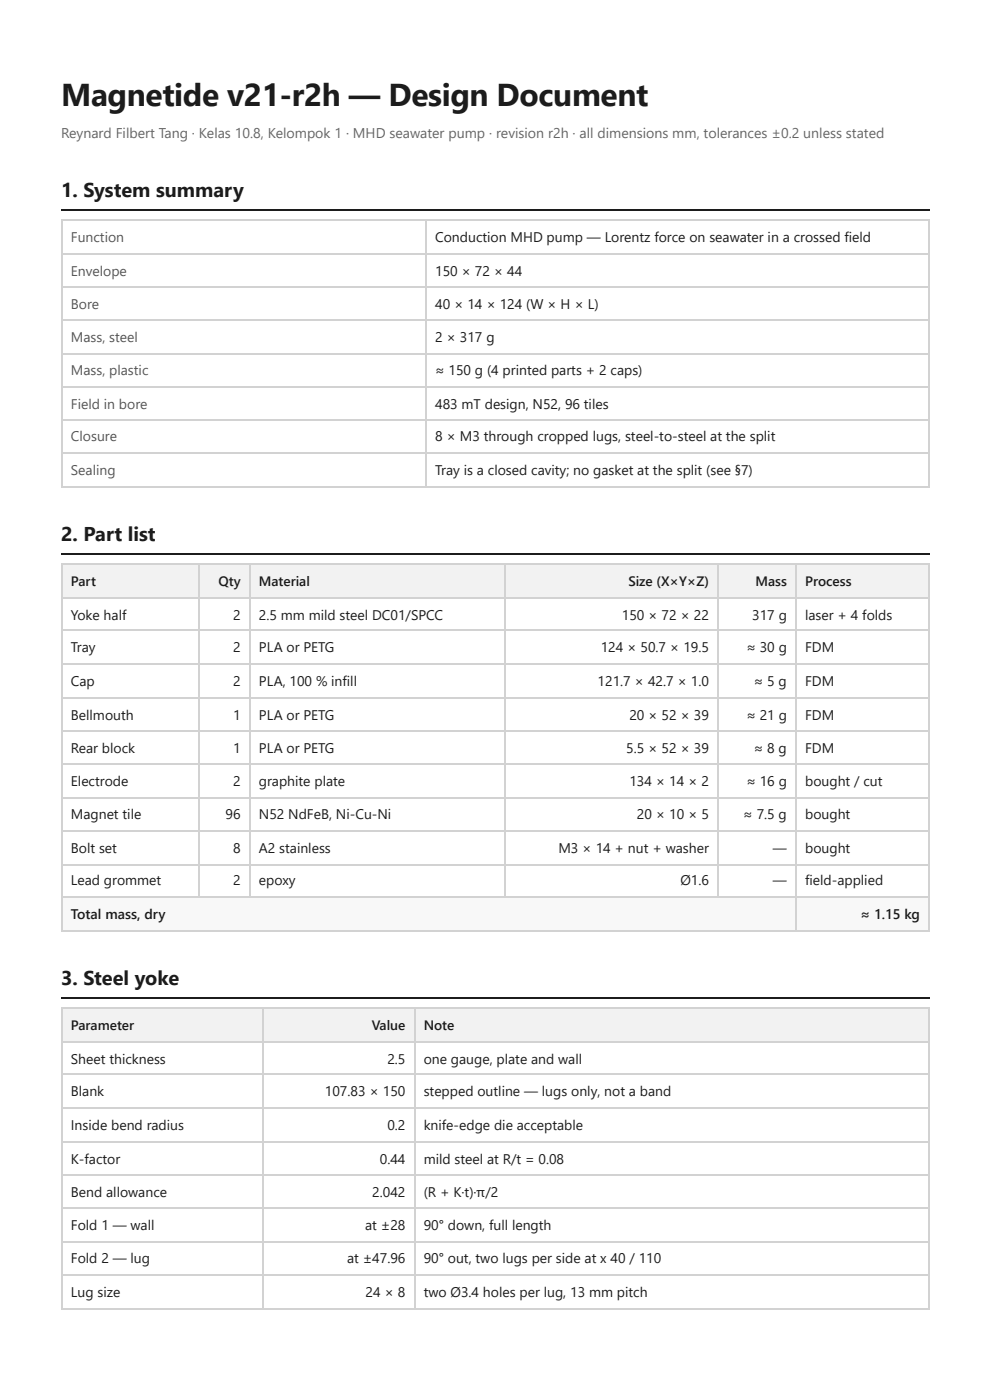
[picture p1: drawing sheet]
<svg xmlns="http://www.w3.org/2000/svg" width="210mm" height="297mm" viewBox="0 0 210 297" stroke-linecap="round" stroke-linejoin="round" font-family="sans-serif">
<defs><g id="words">
<text font-size="6.7" fill="#1c1c1e" x="13" y="22.5">Magnetide v21-r2h — Design Document</text>
<g font-size="4.2" fill="#1c1c1e">
<text x="13" y="41.8">1. System summary</text>
<text x="13" y="114.8">2. Part list</text>
<text x="13" y="209">3. Steel yoke</text>
</g>
<text font-size="3" fill="#666" x="13" y="29.4">Reynard Filbert Tang · Kelas 10.8, Kelompok 1 · MHD seawater pump · revision r2h · all dimensions mm, tolerances ±0.2 unless stated</text>
<g font-size="3" fill="#555">
<text x="15" y="51.3">Function</text>
<text x="15" y="58.5">Envelope</text>
<text x="15" y="65.6">Bore</text>
<text x="15" y="72.5">Mass, steel</text>
<text x="15" y="79.6">Mass, plastic</text>
<text x="15" y="86.8">Field in bore</text>
<text x="15" y="93.7">Closure</text>
<text x="15" y="100.8">Sealing</text>
</g>
<g font-size="3" fill="#1c1c1e">
<text x="92.3" y="51.3">Conduction MHD pump — Lorentz force on seawater in a crossed field</text>
<text x="92.3" y="58.5">150 × 72 × 44</text>
<text x="92.3" y="65.6">40 × 14 × 124 (W × H × L)</text>
<text x="92.3" y="72.5">2 × 317 g</text>
<text x="92.3" y="79.6">≈ 150 g (4 printed parts + 2 caps)</text>
<text x="92.3" y="86.8">483 mT design, N52, 96 tiles</text>
<text x="92.3" y="93.7">8 × M3 through cropped lugs, steel-to-steel at the split</text>
<text x="92.3" y="100.8">Tray is a closed cavity; no gasket at the split (see §7)</text>
<text x="15" y="131.5">Yoke half</text>
<text x="49.4" y="131.5">2</text>
<text x="54.9" y="131.5">2.5 mm mild steel DC01/SPCC</text>
<text x="131.8" y="131.5">150 × 72 × 22</text>
<text x="159.5" y="131.5">317 g</text>
<text x="170.7" y="131.5">laser + 4 folds</text>
<text x="15" y="138.4">Tray</text>
<text x="49.4" y="138.4">2</text>
<text x="54.9" y="138.4">PLA or PETG</text>
<text x="127.3" y="138.4">124 × 50.7 × 19.5</text>
<text x="158.2" y="138.4">≈ 30 g</text>
<text x="170.7" y="138.4">FDM</text>
<text x="15" y="145.5">Cap</text>
<text x="49.4" y="145.5">2</text>
<text x="54.9" y="145.5">PLA, 100 % infill</text>
<text x="126.7" y="145.5">121.7 × 42.7 × 1.0</text>
<text x="159.8" y="145.5">≈ 5 g</text>
<text x="170.7" y="145.5">FDM</text>
<text x="15" y="152.7">Bellmouth</text>
<text x="49.4" y="152.7">1</text>
<text x="54.9" y="152.7">PLA or PETG</text>
<text x="133.4" y="152.7">20 × 52 × 39</text>
<text x="158.2" y="152.7">≈ 21 g</text>
<text x="170.7" y="152.7">FDM</text>
<text x="15" y="159.8">Rear block</text>
<text x="49.4" y="159.8">1</text>
<text x="54.9" y="159.8">PLA or PETG</text>
<text x="132.8" y="159.8">5.5 × 52 × 39</text>
<text x="159.8" y="159.8">≈ 8 g</text>
<text x="170.7" y="159.8">FDM</text>
<text x="15" y="166.7">Electrode</text>
<text x="49.4" y="166.7">2</text>
<text x="54.9" y="166.7">graphite plate</text>
<text x="133.4" y="166.7">134 × 14 × 2</text>
<text x="158.2" y="166.7">≈ 16 g</text>
<text x="170.7" y="166.7">bought / cut</text>
<text x="15" y="173.8">Magnet tile</text>
<text x="47.8" y="173.8">96</text>
<text x="54.9" y="173.8">N52 NdFeB, Ni-Cu-Ni</text>
<text x="135" y="173.8">20 × 10 × 5</text>
<text x="157.6" y="173.8">≈ 7.5 g</text>
<text x="170.7" y="173.8">bought</text>
<text x="15" y="181">Bolt set</text>
<text x="49.4" y="181">8</text>
<text x="54.9" y="181">A2 stainless</text>
<text x="118.4" y="181">M3 × 14 + nut + washer</text>
<text x="163.9" y="181">—</text>
<text x="170.7" y="181">bought</text>
<text x="15" y="187.9">Lead grommet</text>
<text x="49.4" y="187.9">2</text>
<text x="54.9" y="187.9">epoxy</text>
<text x="144.2" y="187.9">Ø1.6</text>
<text x="163.9" y="187.9">—</text>
<text x="170.7" y="187.9">field-applied</text>
<text x="15" y="195">Total mass, dry</text>
<text x="182.4" y="195">≈ 1.15 kg</text>
<text x="15" y="225.7">Sheet thickness</text>
<text x="82.1" y="225.7">2.5</text>
<text x="89.8" y="225.7">one gauge, plate and wall</text>
<text x="15" y="232.6">Blank</text>
<text x="68.9" y="232.6">107.83 × 150</text>
<text x="89.8" y="232.6">stepped outline — lugs only, not a band</text>
<text x="15" y="239.7">Inside bend radius</text>
<text x="82.1" y="239.7">0.2</text>
<text x="89.8" y="239.7">knife-edge die acceptable</text>
<text x="15" y="246.9">K-factor</text>
<text x="80.5" y="246.9">0.44</text>
<text x="89.8" y="246.9">mild steel at R/t = 0.08</text>
<text x="15" y="254">Bend allowance</text>
<text x="78.9" y="254">2.042</text>
<text x="89.8" y="254">(R + K·t)·π/2</text>
<text x="15" y="260.9">Fold 1 — wall</text>
<text x="77.4" y="260.9">at ±28</text>
<text x="89.8" y="260.9">90° down, full length</text>
<text x="15" y="268">Fold 2 — lug</text>
<text x="73.6" y="268">at ±47.96</text>
<text x="89.8" y="268">90° out, two lugs per side at x 40 / 110</text>
<text x="15" y="275.2">Lug size</text>
<text x="77.5" y="275.2">24 × 8</text>
<text x="89.8" y="275.2">two Ø3.4 holes per lug, 13 mm pitch</text>
</g>
<g font-size="2.9" fill="#1c1c1e">
<text x="15" y="124.4">Part</text>
<text x="46.3" y="124.4">Qty</text>
<text x="54.9" y="124.4">Material</text>
<text x="133.2" y="124.4">Size (X×Y×Z)</text>
<text x="160.2" y="124.4">Mass</text>
<text x="170.7" y="124.4">Process</text>
<text x="15" y="218.5">Parameter</text>
<text x="78.8" y="218.5">Value</text>
<text x="89.8" y="218.5">Note</text>
</g>
</g></defs>
<path d="M13 44.6h184M13 117.6h184" fill="none" stroke="#1c1c1e" stroke-width=".26"/>
<path d="M13 46.7h184M13 53.8h184M13.1 46.6v56.9M90.4 46.6v56.9M13 61h184M13 67.9h184M13 75h184M13 82.2h184M13 89h184M13 96.2h184M13 103.3h184" fill="none" stroke="#d2d2d2" stroke-width=".26"/>
<path d="M196.9 46.6v56.9" fill="none" stroke="#d2d2d2" stroke-width=".21"/>
<g fill="#f2f2f0">
<path d="M13.2 119.9h28.9v6.8h-28.9z"/>
<path d="M42.1 119.9h10.8v6.8h-10.8z"/>
<path d="M52.9 119.9h54.3v6.8h-54.3z"/>
<path d="M107.2 119.9h44.9v6.8h-44.9z"/>
<path d="M152.1 119.9h16.7v6.8h-16.7z"/>
<path d="M168.8 119.9h28.2v6.8h-28.2z"/>
</g>
<g fill="#fafae8">
<path d="M13.2 190.5h155.6v6.9h-155.6z"/>
<path d="M168.8 190.5h28.2v6.9h-28.2z"/>
</g>
<g fill="none" stroke="#d2d2d2" stroke-width=".26">
<path d="M13 119.7h184M13.1 119.6v78M42.2 119.6v70.9M53 119.6v70.9M107 119.6v70.9M152.3 119.6v70.9M168.7 119.6v78M13 126.9h184M13 133.7h184M13 140.9h184M13 148h184M13 155.2h184"/>
<path d="M13 162.1h184M13 169.2h184M13 176.3h184M13 183.5h184M13 190.4h184M13 197.5h184"/>
</g>
<path d="M196.9 119.6v78" fill="none" stroke="#d2d2d2" stroke-width=".21"/>
<path d="M13 211.8h184" fill="none" stroke="#1c1c1e" stroke-width=".26"/>
<g fill="#f2f2f0">
<path d="M13.2 214h42.6v6.9h-42.6z"/>
<path d="M55.8 214h32v6.9h-32z"/>
<path d="M87.8 214h109.2v6.9h-109.2z"/>
</g>
<g fill="none" stroke="#d2d2d2" stroke-width=".26">
<path d="M13 213.9h184M13.1 213.8v63.7M55.7 213.8v63.7M88 213.8v63.7M13 221.1h184M13 227.9h184M13 235.1h184M13 242.2h184M13 249.4h184M13 256.2h184M13 263.4h184M13 270.5h184"/>
<path d="M13 277.7h184"/>
</g>
<path d="M196.9 213.8v63.7" fill="none" stroke="#d2d2d2" stroke-width=".21"/>
<use href="#words"/>
</svg>
